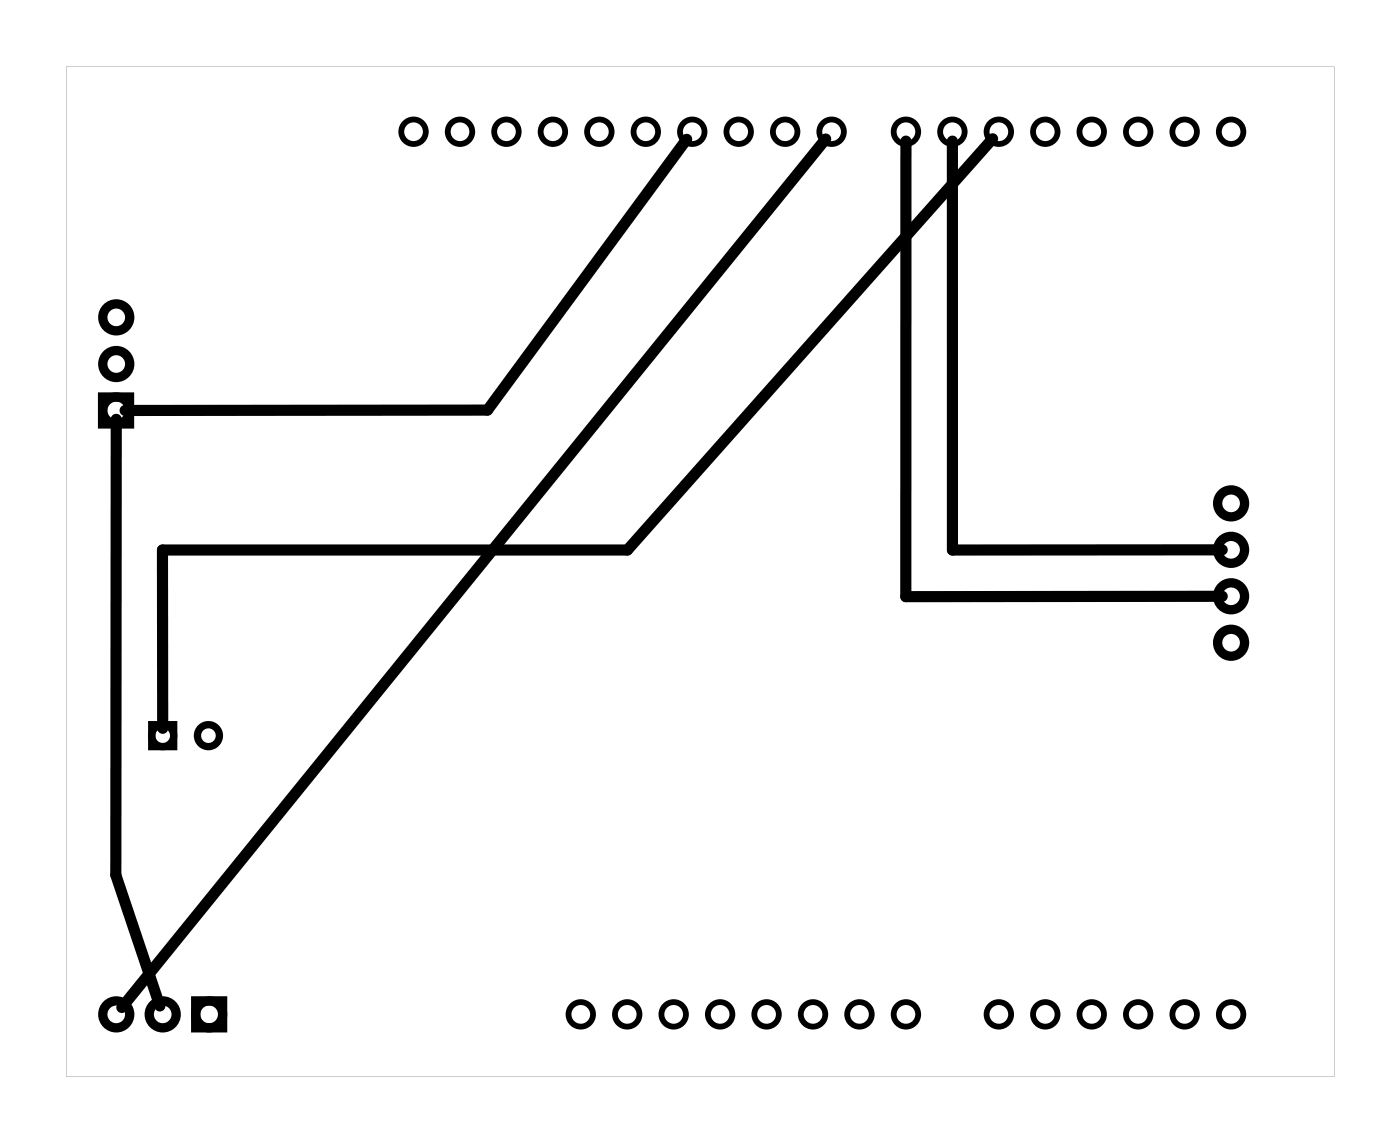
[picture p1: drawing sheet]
<svg xmlns="http://www.w3.org/2000/svg" width="77mm" height="62mm" viewBox="0 0 77 62" stroke-linecap="round" stroke-linejoin="round" font-family="sans-serif">
<path d="M3.6 3.6h69.4v55.3h-69.4zM3.6 3.6v55.3h69.4v-55.3z" fill="#000"/>
<g fill="none" stroke="#000" stroke-width=".51">
<path d="M5.6 21.7h1.5v1.5h-1.5zM10.7 54.7h1.5v1.5h-1.5z"/>
<circle cx="6.4" cy="17.4" r=".74"/>
<circle cx="6.4" cy="19.9" r=".74"/>
<circle cx="6.4" cy="22.4" r=".74"/>
<circle cx="67.3" cy="30.1" r=".74"/>
<circle cx="67.3" cy="27.5" r=".74"/>
<circle cx="67.3" cy="32.6" r=".74"/>
<circle cx="67.3" cy="35.1" r=".74"/>
<circle cx="6.4" cy="55.5" r=".74"/>
<circle cx="8.9" cy="55.5" r=".74"/>
<circle cx="11.4" cy="55.5" r=".74"/>
</g>
<g fill="none" stroke="#000" stroke-width=".4">
<path d="M8.3 39.6h1.2v1.2h-1.2z"/>
<circle cx="8.9" cy="40.2" r=".6"/>
<circle cx="11.4" cy="40.2" r=".6"/>
</g>
<g fill="none" stroke="#000" stroke-width=".32">
<circle cx="22.6" cy="7.2" r=".67"/>
<circle cx="25.2" cy="7.2" r=".67"/>
<circle cx="27.7" cy="7.2" r=".67"/>
<circle cx="30.2" cy="7.2" r=".67"/>
<circle cx="32.8" cy="7.2" r=".67"/>
<circle cx="35.3" cy="7.2" r=".67"/>
<circle cx="37.9" cy="7.2" r=".67"/>
<circle cx="40.4" cy="7.2" r=".67"/>
<circle cx="42.9" cy="7.2" r=".67"/>
<circle cx="45.5" cy="7.2" r=".67"/>
<circle cx="49.5" cy="7.2" r=".67"/>
<circle cx="52.1" cy="7.2" r=".67"/>
<circle cx="54.6" cy="7.2" r=".67"/>
<circle cx="57.2" cy="7.2" r=".67"/>
<circle cx="59.7" cy="7.2" r=".67"/>
<circle cx="62.2" cy="7.2" r=".67"/>
<circle cx="64.8" cy="7.2" r=".67"/>
<circle cx="67.3" cy="7.2" r=".67"/>
<circle cx="31.8" cy="55.5" r=".67"/>
<circle cx="34.3" cy="55.5" r=".67"/>
<circle cx="36.8" cy="55.5" r=".67"/>
<circle cx="39.4" cy="55.5" r=".67"/>
<circle cx="41.9" cy="55.5" r=".67"/>
<circle cx="44.5" cy="55.5" r=".67"/>
<circle cx="47" cy="55.5" r=".67"/>
<circle cx="49.5" cy="55.5" r=".67"/>
<circle cx="54.6" cy="55.5" r=".67"/>
<circle cx="57.2" cy="55.5" r=".67"/>
<circle cx="59.7" cy="55.5" r=".67"/>
<circle cx="62.2" cy="55.5" r=".67"/>
<circle cx="64.8" cy="55.5" r=".67"/>
<circle cx="67.3" cy="55.5" r=".67"/>
</g>
<path d="M37.5 7.6l-10.8 14.8h-19.9M45.2 7.6l-38.5 47.5M49.5 7.7v24.9h17.3M52.1 7.7v22.4h14.7M54.3 7.6l-20 22.5h-25.4v9.7M6.4 22.9l-.1 24.9 2.4 7.2" fill="none" stroke="#000" stroke-width=".61"/>
</svg>
